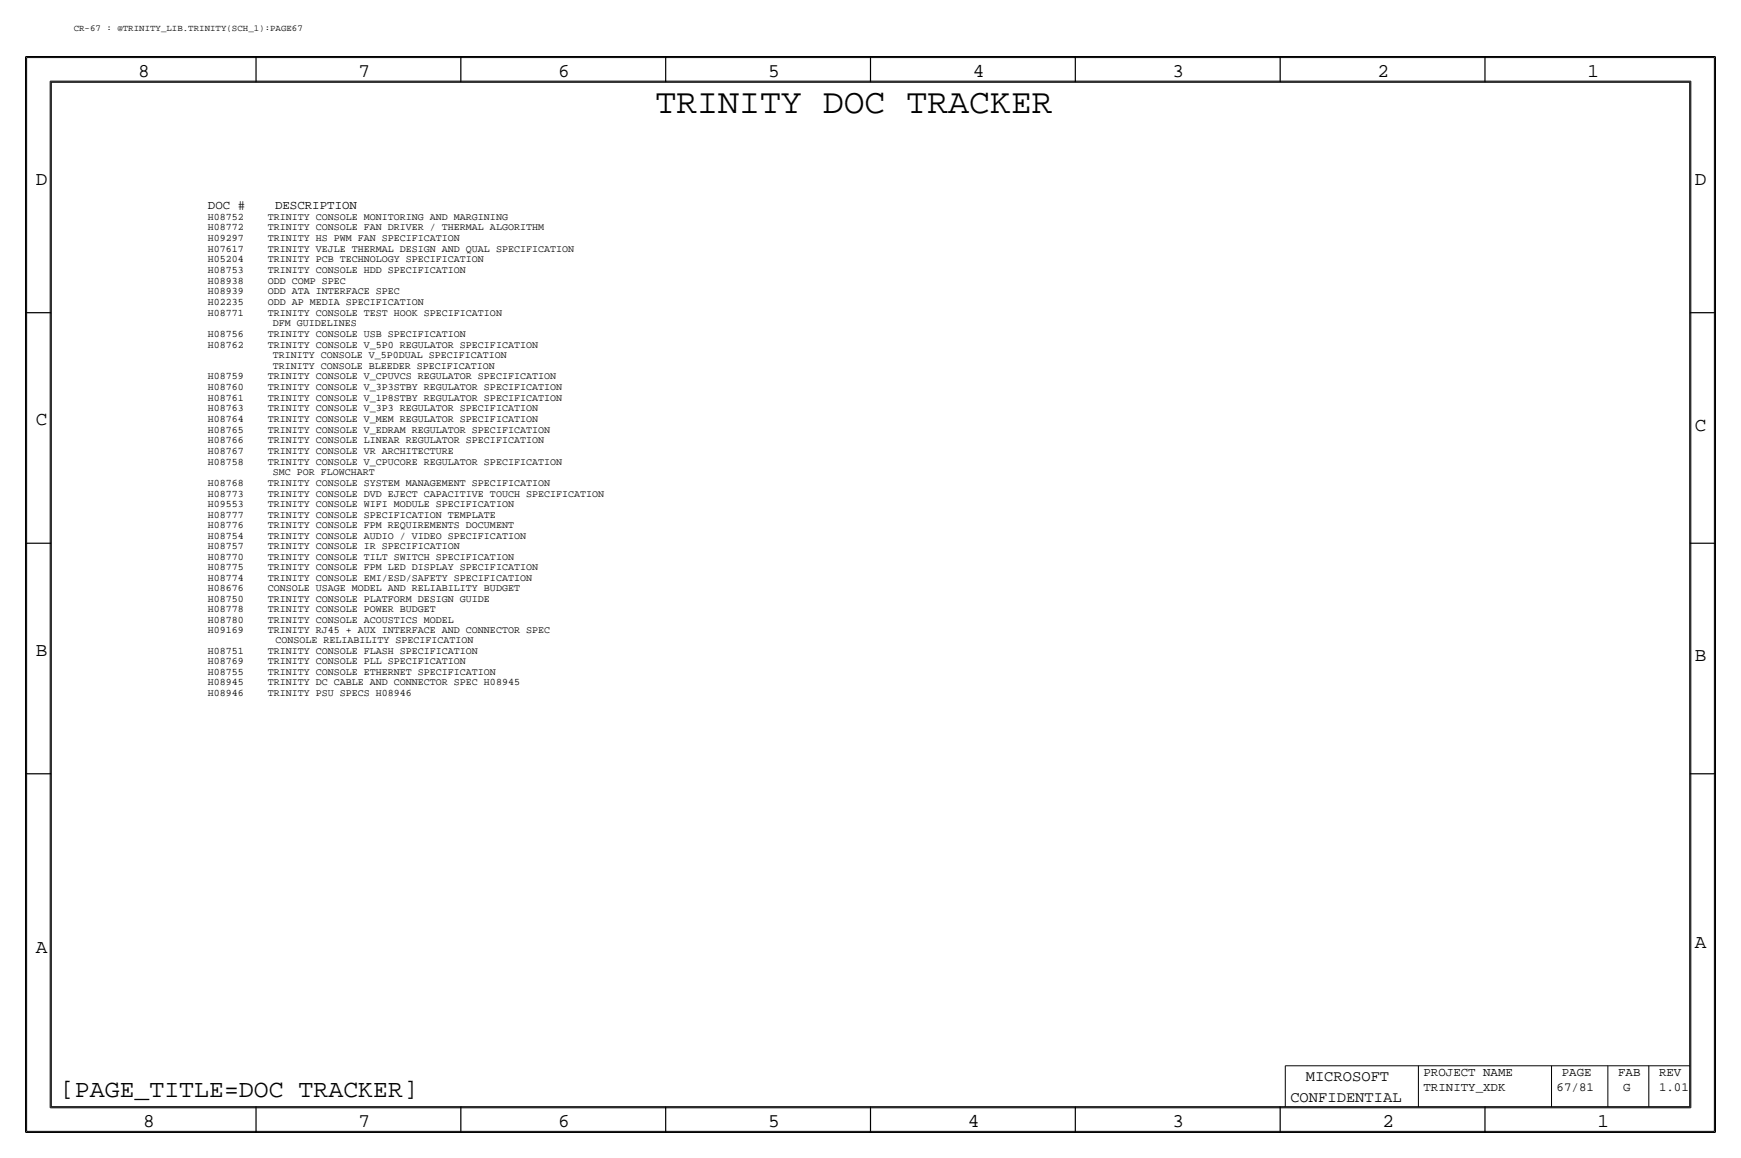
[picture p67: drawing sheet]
<svg xmlns="http://www.w3.org/2000/svg" width="432mm" height="287mm" viewBox="0 0 432 287" stroke-linecap="round" stroke-linejoin="round" font-family="sans-serif">
<defs><g id="words">
<text font-size="8.6" x="162.6" y="28">TRINITY DOC TRACKER</text>
<text font-size="6.2" x="14.9" y="271.8">[PAGE_TITLE=DOC TRACKER]</text>
<g font-size="4.8">
<text x="34.3" y="19.1">8</text>
<text x="88.9" y="19.1">7</text>
<text x="138.4" y="19.1">6</text>
<text x="190.5" y="19.1">5</text>
<text x="241.3" y="19.1">4</text>
<text x="290.8" y="19.1">3</text>
<text x="341.6" y="19.1">2</text>
<text x="393.7" y="19.1">1</text>
<text x="8.9" y="45.8">D</text>
<text x="420.4" y="45.8">D</text>
<text x="8.9" y="105.5">C</text>
<text x="420.4" y="106.7">C</text>
<text x="8.9" y="162.6">B</text>
<text x="420.4" y="163.9">B</text>
<text x="8.9" y="236.3">A</text>
<text x="420.4" y="235">A</text>
<text x="35.5" y="279.4">8</text>
<text x="88.9" y="279.4">7</text>
<text x="138.4" y="279.4">6</text>
<text x="190.5" y="279.4">5</text>
<text x="240" y="279.4">4</text>
<text x="290.8" y="279.4">3</text>
<text x="342.9" y="279.4">2</text>
<text x="396.2" y="279.4">1</text>
</g>
<g font-size="3.8">
<text x="323.9" y="268">MICROSOFT</text>
<text x="320" y="273.1">CONFIDENTIAL</text>
</g>
<g font-size="3.1">
<text x="51.6" y="51.8">DOC #</text>
<text x="68.2" y="51.8">DESCRIPTION</text>
<text x="353.1" y="266.8">PROJECT NAME</text>
<text x="387.3" y="266.8">PAGE</text>
<text x="401.3" y="266.8">FAB</text>
<text x="411.5" y="266.8">REV</text>
<text x="353.1" y="270.6">TRINITY_XDK</text>
<text x="386.1" y="270.6">67/81</text>
<text x="402.6" y="270.6">G</text>
<text x="411.5" y="270.6">1.01</text>
</g>
<g font-size="2.5">
<text x="51.6" y="54.5">H08752</text>
<text x="51.6" y="57.1">H08772</text>
<text x="51.6" y="59.7">H09297</text>
<text x="66.4" y="54.5">TRINITY CONSOLE MONITORING AND MARGINING</text>
<text x="66.4" y="57.1">TRINITY CONSOLE FAN DRIVER / THERMAL ALGORITHM</text>
<text x="66.4" y="59.7">TRINITY HS PWM FAN SPECIFICATION</text>
<text x="51.6" y="65">H05204</text>
<text x="51.6" y="62.4">H07617</text>
<text x="66.4" y="65">TRINITY PCB TECHNOLOGY SPECIFICATION</text>
<text x="66.4" y="62.4">TRINITY VEJLE THERMAL DESIGN AND QUAL SPECIFICATION</text>
<text x="51.6" y="70.3">H08938</text>
<text x="51.6" y="67.7">H08753</text>
<text x="66.4" y="70.3">ODD COMP SPEC</text>
<text x="66.4" y="67.7">TRINITY CONSOLE HDD SPECIFICATION</text>
<text x="51.6" y="72.9">H08939</text>
<text x="51.6" y="75.6">H02235</text>
<text x="66.4" y="72.9">ODD ATA INTERFACE SPEC</text>
<text x="66.4" y="75.6">ODD AP MEDIA SPECIFICATION</text>
<text x="51.6" y="83.5">H08756</text>
<text x="51.6" y="78.2">H08771</text>
<text x="66.4" y="83.5">TRINITY CONSOLE USB SPECIFICATION</text>
<text x="66.4" y="78.2">TRINITY CONSOLE TEST HOOK SPECIFICATION</text>
<text x="67.7" y="80.9">DFM GUIDELINES</text>
<text x="51.6" y="86.2">H08762</text>
<text x="66.4" y="86.2">TRINITY CONSOLE V_5P0 REGULATOR SPECIFICATION</text>
<text x="67.7" y="88.8">TRINITY CONSOLE V_5P0DUAL SPECIFICATION</text>
<text x="51.6" y="94.1">H08759</text>
<text x="66.4" y="94.1">TRINITY CONSOLE V_CPUVCS REGULATOR SPECIFICATION</text>
<text x="67.7" y="91.4">TRINITY CONSOLE BLEEDER SPECIFICATION</text>
<text x="51.6" y="96.7">H08760</text>
<text x="51.6" y="99.4">H08761</text>
<text x="66.4" y="96.7">TRINITY CONSOLE V_3P3STBY REGULATOR SPECIFICATION</text>
<text x="66.4" y="99.4">TRINITY CONSOLE V_1P8STBY REGULATOR SPECIFICATION</text>
<text x="51.6" y="104.6">H08764</text>
<text x="51.6" y="107.3">H08765</text>
<text x="51.6" y="102">H08763</text>
<text x="66.4" y="104.6">TRINITY CONSOLE V_MEM REGULATOR SPECIFICATION</text>
<text x="66.4" y="107.3">TRINITY CONSOLE V_EDRAM REGULATOR SPECIFICATION</text>
<text x="66.4" y="102">TRINITY CONSOLE V_3P3 REGULATOR SPECIFICATION</text>
<text x="51.6" y="112.6">H08767</text>
<text x="51.6" y="109.9">H08766</text>
<text x="66.4" y="112.6">TRINITY CONSOLE VR ARCHITECTURE</text>
<text x="66.4" y="109.9">TRINITY CONSOLE LINEAR REGULATOR SPECIFICATION</text>
<text x="51.6" y="115.2">H08758</text>
<text x="66.4" y="115.2">TRINITY CONSOLE V_CPUCORE REGULATOR SPECIFICATION</text>
<text x="67.7" y="117.9">SMC POR FLOWCHART</text>
<text x="51.6" y="125.8">H09553</text>
<text x="51.6" y="123.1">H08773</text>
<text x="51.6" y="120.5">H08768</text>
<text x="66.4" y="125.8">TRINITY CONSOLE WIFI MODULE SPECIFICATION</text>
<text x="66.4" y="123.1">TRINITY CONSOLE DVD EJECT CAPACITIVE TOUCH SPECIFICATION</text>
<text x="66.4" y="120.5">TRINITY CONSOLE SYSTEM MANAGEMENT SPECIFICATION</text>
<text x="51.6" y="128.4">H08777</text>
<text x="51.6" y="131">H08776</text>
<text x="66.4" y="128.4">TRINITY CONSOLE SPECIFICATION TEMPLATE</text>
<text x="66.4" y="131">TRINITY CONSOLE FPM REQUIREMENTS DOCUMENT</text>
<text x="51.6" y="136.2">H08757</text>
<text x="51.6" y="133.6">H08754</text>
<text x="66.4" y="136.2">TRINITY CONSOLE IR SPECIFICATION</text>
<text x="66.4" y="133.6">TRINITY CONSOLE AUDIO / VIDEO SPECIFICATION</text>
<text x="51.6" y="138.8">H08770</text>
<text x="51.6" y="141.4">H08775</text>
<text x="51.6" y="144">H08774</text>
<text x="66.4" y="138.8">TRINITY CONSOLE TILT SWITCH SPECIFICATION</text>
<text x="66.4" y="141.4">TRINITY CONSOLE FPM LED DISPLAY SPECIFICATION</text>
<text x="66.4" y="144">TRINITY CONSOLE EMI/ESD/SAFETY SPECIFICATION</text>
<text x="51.6" y="146.6">H08676</text>
<text x="51.6" y="149.1">H08750</text>
<text x="66.4" y="146.6">CONSOLE USAGE MODEL AND RELIABILITY BUDGET</text>
<text x="66.4" y="149.1">TRINITY CONSOLE PLATFORM DESIGN GUIDE</text>
<text x="51.6" y="151.7">H08778</text>
<text x="51.6" y="154.3">H08780</text>
<text x="66.4" y="151.7">TRINITY CONSOLE POWER BUDGET</text>
<text x="66.4" y="154.3">TRINITY CONSOLE ACOUSTICS MODEL</text>
<text x="51.6" y="156.9">H09169</text>
<text x="66.4" y="156.9">TRINITY RJ45 + AUX INTERFACE AND CONNECTOR SPEC</text>
<text x="68.3" y="159.5">CONSOLE RELIABILITY SPECIFICATION</text>
<text x="51.6" y="164.7">H08769</text>
<text x="51.6" y="162.1">H08751</text>
<text x="51.6" y="167.3">H08755</text>
<text x="66.4" y="164.7">TRINITY CONSOLE PLL SPECIFICATION</text>
<text x="66.4" y="162.1">TRINITY CONSOLE FLASH SPECIFICATION</text>
<text x="66.4" y="167.3">TRINITY CONSOLE ETHERNET SPECIFICATION</text>
<text x="51.6" y="169.9">H08945</text>
<text x="51.6" y="172.5">H08946</text>
<text x="66.4" y="169.9">TRINITY DC CABLE AND CONNECTOR SPEC H08945</text>
<text x="66.4" y="172.5">TRINITY PSU SPECS H08946</text>
</g>
<text font-size="2.3" x="18.3" y="7.7">CR-67 : @TRINITY_LIB.TRINITY(SCH_1):PAGE67</text>
</g></defs>
<!-- layer: Page Border and Title Block -->
<g fill="none" stroke="#000" stroke-width=".3">
<path d="M6.3 14v266.7zM6.4 14h419zM63.5 14v6.4zM114.3 14v6.4zM165.1 14v6.4zM215.9 14v6.4zM266.7 14v6.4zM317.5 14v6.4zM368.3 14v6.4zM425.4 14v266.7zM12.7 20.4h406.4zM12.7 20.4v254z"/>
<path d="M419.1 20.4v254zM6.3 77.5h6.4zM419.1 77.5h6.3zM6.3 134.7h6.4zM419.1 134.7h6.3zM6.3 191.8h6.4zM419.1 191.8h6.3zM12.7 274.4h406.4zM63.5 274.4v6.3zM114.3 274.4v6.3zM165.1 274.4v6.3zM215.9 274.4v6.3z"/>
<path d="M266.7 274.4v6.3zM317.5 274.4v6.3zM368.3 274.4v6.3zM6.4 280.7h419z"/>
</g>
<g fill="none" stroke="#000" stroke-width=".25">
<path d="M6.6 14.3h418.6zM6.6 14.3v266.2zM425.2 14.3v266.2zM12.4 20.1v254.5zM12.4 20.1h407zM419.4 20.1v254.5zM12.4 274.6h407zM318.8 264.2v10.2zM318.8 264.2h100.3zM351.8 264.2v10.2zM384.8 264.2v10.2zM398.8 264.2v10.2z"/>
<path d="M408.9 264.2v10.2zM6.6 280.5h418.6z"/>
</g>
<use href="#words"/>
</svg>
